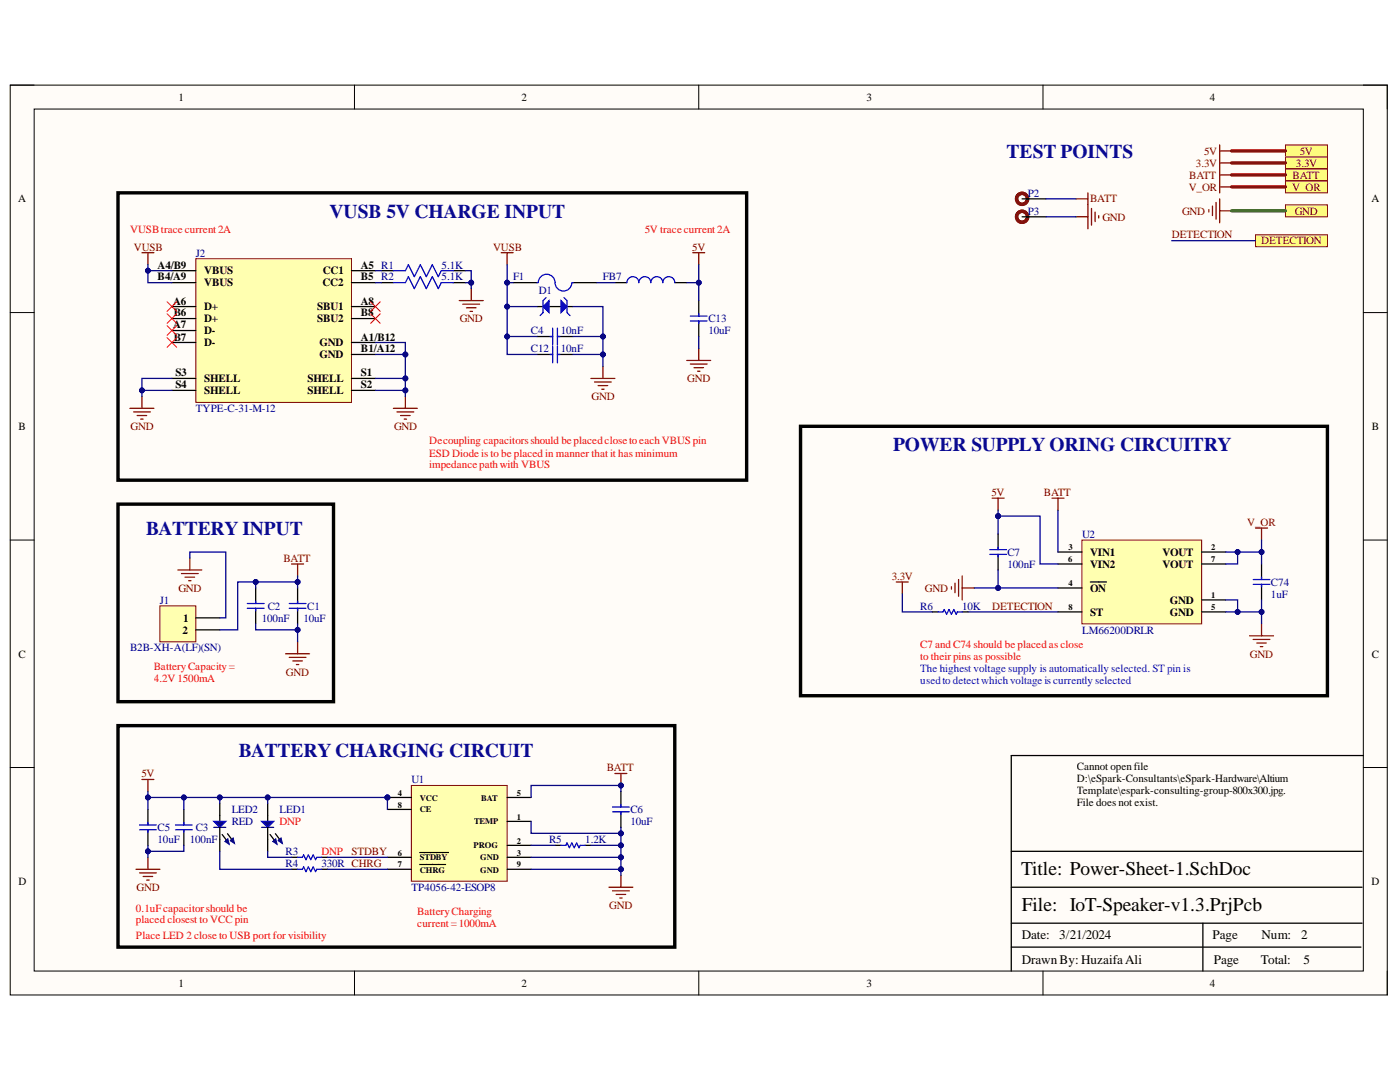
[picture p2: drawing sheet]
<svg xmlns="http://www.w3.org/2000/svg" width="279mm" height="216mm" viewBox="0 0 279 216" stroke-linecap="round" stroke-linejoin="round" font-family="sans-serif">
<defs><g id="words">
<g font-size="3.9" fill="#0b0b8e">
<text x="200.9" y="31.4">TEST POINTS</text>
<text x="65.8" y="43.4">VUSB 5V CHARGE INPUT</text>
<text x="178.2" y="90">POWER SUPPLY ORING CIRCUITRY</text>
<text x="29.2" y="106.7">BATTERY INPUT</text>
<text x="47.7" y="151">BATTERY CHARGING CIRCUIT</text>
</g>
<g font-size="3.9">
<text x="203.8" y="174.5">Title: Power-Sheet-1.SchDoc</text>
<text x="203.9" y="181.7">File: IoT-Speaker-v1.3.PrjPcb</text>
</g>
<g font-size="2.6">
<text x="203.9" y="187.5">Date:</text>
<text x="211.4" y="187.5">3/21/2024</text>
<text x="242" y="187.5">Page</text>
<text x="251.8" y="187.5">Num:</text>
<text x="259.7" y="187.5">2</text>
<text x="203.9" y="192.3">Drawn By: HuzaifaAli</text>
<text x="242.2" y="192.3">Page</text>
<text x="251.6" y="192.3">Total:</text>
<text x="260.2" y="192.3">5</text>
</g>
<g font-size="2.2">
<text x="35.6" y="20.1">1</text>
<text x="104.1" y="20.1">2</text>
<text x="172.9" y="20.1">3</text>
<text x="241.5" y="20.1">4</text>
<text x="3.6" y="40.4">A</text>
<text x="273.7" y="40.4">A</text>
<text x="31.5" y="53.6">A4/B9</text>
<text x="72" y="53.6">A5 R1</text>
<text x="31.5" y="55.9">B4/A9</text>
<text x="40.8" y="54.8">VBUS</text>
<text x="40.8" y="57.1">VBUS</text>
<text x="64.3" y="57.1">CC2</text>
<text x="64.4" y="54.8">CC1</text>
<text x="72" y="55.9">B5 R2</text>
<text x="34.6" y="60.8">A6</text>
<text x="34.6" y="65.5">A7</text>
<text x="34.7" y="63.1">B6</text>
<text x="40.8" y="61.9">D+</text>
<text x="40.8" y="64.3">D+</text>
<text x="63.3" y="61.9">SBU1</text>
<text x="63.3" y="64.3">SBU2</text>
<text x="72" y="60.8">A8</text>
<text x="72" y="63.1">B8</text>
<text x="34.7" y="68">B7</text>
<text x="40.8" y="66.7">D-</text>
<text x="40.8" y="69.1">D-</text>
<text x="63.8" y="69.1">GND</text>
<text x="63.8" y="71.5">GND</text>
<text x="72" y="68">A1/B12</text>
<text x="72" y="70.3">B1/A12</text>
<text x="35" y="75.1">S3</text>
<text x="35" y="77.5">S4</text>
<text x="40.8" y="76.2">SHELL</text>
<text x="61.4" y="76.2">SHELL</text>
<text x="72" y="75.1">S1</text>
<text x="72" y="77.5">S2</text>
<text x="40.8" y="78.7">SHELL</text>
<text x="61.4" y="78.7">SHELL</text>
<text x="3.7" y="85.8">B</text>
<text x="273.8" y="85.8">B</text>
<text x="217.5" y="110.9">VIN1</text>
<text x="217.5" y="113.3">VIN2</text>
<text x="232" y="110.9">VOUT</text>
<text x="232" y="113.3">VOUT</text>
<text x="217.5" y="118.1">ON</text>
<text x="36.5" y="124.1">1</text>
<text x="217.5" y="122.9">ST</text>
<text x="233.4" y="120.4">GND</text>
<text x="233.4" y="122.9">GND</text>
<text x="3.7" y="131.3">C</text>
<text x="36.4" y="126.4">2</text>
<text x="273.8" y="131.3">C</text>
<text x="214.9" y="153.7">Cannot openfile</text>
<text x="214.9" y="156">D:\eSpark-Consultants\eSpark-Hardware\Altium</text>
<text x="214.9" y="158.5">Template\espark-consulting-group-800x300.jpg.</text>
<text x="214.9" y="160.8">File does not exist.</text>
<text x="3.7" y="176.6">D</text>
<text x="273.7" y="176.6">D</text>
<text x="35.6" y="196.9">1</text>
<text x="104.1" y="196.9">2</text>
<text x="172.9" y="196.9">3</text>
<text x="241.5" y="196.9">4</text>
</g>
<g font-size="2.2" fill="#800000">
<text x="237.3" y="35.7">BATT</text>
<text x="238.7" y="33.3">3.3V</text>
<text x="240.3" y="30.8">5V</text>
<text x="258" y="35.7">BATT</text>
<text x="258.6" y="33.3">3.3V</text>
<text x="259.4" y="30.8">5V</text>
<text x="217.5" y="40.4">BATT</text>
<text x="237.2" y="38">V_OR</text>
<text x="257.9" y="38">V_OR</text>
<text x="220" y="44">GND</text>
<text x="233.9" y="47.6">DETECTION</text>
<text x="235.9" y="42.8">GND</text>
<text x="258.4" y="42.8">GND</text>
<text x="26.7" y="50">VUSB</text>
<text x="98.4" y="50">VUSB</text>
<text x="138.2" y="50">5V</text>
<text x="251.7" y="48.8">DETECTION</text>
<text x="91.7" y="64.3">GND</text>
<text x="137.1" y="76.2">GND</text>
<text x="118" y="79.9">GND</text>
<text x="26" y="85.8">GND</text>
<text x="78.6" y="85.8">GND</text>
<text x="197.8" y="99">5V</text>
<text x="208.3" y="99">BATT</text>
<text x="248.9" y="105">V_OR</text>
<text x="56.6" y="112.1">BATT</text>
<text x="35.6" y="118.1">GND</text>
<text x="178" y="115.7">3.3V</text>
<text x="184.6" y="118.1">GND</text>
<text x="198" y="121.6">DETECTION</text>
<text x="249.4" y="131.3">GND</text>
<text x="57.1" y="134.8">GND</text>
<text x="28.2" y="155.1">5V</text>
<text x="121.1" y="153.9">BATT</text>
<text x="70.2" y="170.6">STDBY</text>
<text x="27.2" y="177.8">GND</text>
<text x="121.6" y="181.4">GND</text>
</g>
<g font-size="2.2" fill="#000080">
<text x="205.1" y="39.2">P2</text>
<text x="205.1" y="42.8">P3</text>
<text x="39.1" y="51.2">J2</text>
<text x="88.1" y="53.6">5.1K</text>
<text x="88.1" y="55.9">5.1K</text>
<text x="102.4" y="55.9">F1</text>
<text x="107.5" y="58.7">D1</text>
<text x="120.3" y="55.9">FB7</text>
<text x="141.4" y="64.3">C13</text>
<text x="105.9" y="66.7">C4</text>
<text x="105.9" y="70.3">C12</text>
<text x="111.9" y="66.7">10nF</text>
<text x="111.9" y="70.3">10nF</text>
<text x="141.4" y="66.7">10uF</text>
<text x="39.1" y="82.2">TYPE-C-31-M-12</text>
<text x="215.9" y="107.3">U2</text>
<text x="201.1" y="110.9">C7</text>
<text x="201.1" y="113.3">100nF</text>
<text x="253.7" y="116.9">C74</text>
<text x="253.7" y="119.3">1uF</text>
<text x="31.9" y="120.4">J1</text>
<text x="52.3" y="124.1">100nF</text>
<text x="53.4" y="121.6">C2</text>
<text x="60.5" y="124.1">10uF</text>
<text x="61.3" y="121.6">C1</text>
<text x="183.6" y="121.6">R6</text>
<text x="192" y="121.6">10K</text>
<text x="26" y="130">B2B-XH-A(LF)(SN)</text>
<text x="215.9" y="126.4">LM66200DRLR</text>
<text x="82.1" y="156.3">U1</text>
<text x="31.5" y="165.8">C5</text>
<text x="39.1" y="165.8">C3</text>
<text x="46.2" y="162.3">LED2</text>
<text x="46.2" y="164.6">RED</text>
<text x="55.8" y="162.3">LED1</text>
<text x="125.8" y="162.3">C6</text>
<text x="125.8" y="164.6">10uF</text>
<text x="31.5" y="168.3">10uF</text>
<text x="37.9" y="168.3">100nF</text>
<text x="57" y="173">R4</text>
<text x="57" y="170.6">R3</text>
<text x="64.2" y="173">330R CHRG</text>
<text x="109.6" y="168.3">R5</text>
<text x="116.8" y="168.3">1.2K</text>
<text x="82.1" y="177.8">TP4056-42-ESOP8</text>
</g>
<g font-size="2.2" fill="#f00">
<text x="26" y="46.4">VUSBtrace current 2A</text>
<text x="128.7" y="46.4">5V trace current 2A</text>
<text x="85.6" y="88.7">Decoupling capacitorsshould beplacedcloseto eachVBUSpin</text>
<text x="85.6" y="91.1">ESD Diode is to be placed in manner that it has minimum</text>
<text x="85.6" y="93.5">impedance path with VBUS</text>
<text x="183.6" y="129.3">C7 and C74 should be placed as close</text>
<text x="183.6" y="131.7">to their pins as possible</text>
<text x="30.7" y="133.6">BatteryCapacity=</text>
<text x="30.7" y="136">4.2V 1500mA</text>
<text x="55.8" y="164.6">DNP</text>
<text x="64.2" y="170.6">DNP</text>
<text x="27.1" y="181.9">0.1uFcapacitorshould be</text>
<text x="27.1" y="184.3">placed closest to VCC pin</text>
<text x="83.3" y="182.6">BatteryCharging</text>
<text x="83.3" y="184.9">current =1000mA</text>
<text x="27.1" y="187.4">Place LED 2 close to USB port for visibility</text>
</g>
<g font-size="2.2" fill="#00f">
<text x="183.6" y="134">The highest voltage supply is automatically selected. ST pin is</text>
<text x="183.6" y="136.5">usedto detectwhichvoltageis currently selected</text>
</g>
<g font-size="1.7">
<text x="213.2" y="112.2">6</text>
<text x="213.2" y="109.8">3</text>
<text x="241.7" y="109.8">2</text>
<text x="241.7" y="112.2">7</text>
<text x="213.2" y="117">4</text>
<text x="241.7" y="119.3">1</text>
<text x="213.2" y="121.8">8</text>
<text x="241.7" y="121.8">5</text>
<text x="79.4" y="158.8">4</text>
<text x="79.4" y="161.2">8</text>
<text x="83.8" y="159.7">VCC</text>
<text x="96" y="159.7">BAT</text>
<text x="103.2" y="158.8">5</text>
<text x="83.8" y="162.1">CE</text>
<text x="94.6" y="164.5">TEMP</text>
<text x="103.2" y="163.5">1</text>
<text x="79.4" y="170.7">6</text>
<text x="79.4" y="173.1">7</text>
<text x="83.8" y="171.7">STDBY</text>
<text x="94.5" y="169.3">PROG</text>
<text x="95.8" y="171.7">GND</text>
<text x="103.2" y="168.4">2</text>
<text x="103.2" y="170.7">3</text>
<text x="103.2" y="173.1">9</text>
<text x="83.8" y="174.1">CHRG</text>
<text x="95.8" y="174.1">GND</text>
</g>
</g></defs>
<path d="M2 17h274.9v181.5h-274.9z" fill-rule="evenodd" fill="#fffcf8"/>
<path d="M2 17h274.9v181.5h-274.9z" fill="none" stroke="#000" stroke-width=".2"/>
<path d="M6.8 21.8h265.3v172h-265.3z" fill-rule="evenodd" fill="#fffcf8"/>
<g fill="none" stroke="#000" stroke-width=".2">
<path d="M2 17h4.8M70.7 17v4.8M139.4 17v4.8M208.2 17v4.8M272.1 17h4.8v4.8M6.8 21.8h265.3v172h-265.3zM2 62.4h4.8M272.1 62.4h4.8M2 107.8h4.8M272.1 107.8h4.8M2 153.1h4.8M272.1 153.1h4.8"/>
<path d="M70.7 193.8v4.7M139.5 193.8v4.7M208.2 193.8v4.7M276.9 193.8v4.7"/>
</g>
<path d="M272.1 150.8h-70.3v43M201.8 177h70M201.8 169.9h70M201.8 189h69.8M201.8 184.2h70M240.1 184.2v9.6" fill="none" stroke="#000" stroke-width=".25"/>
<path d="M39.1 51.6h31v28.7h-31z" fill-rule="evenodd" fill="#ffffb0"/>
<path d="M39.1 51.6h31v28.7h-31z" fill="none" stroke="#800000" stroke-width=".2"/>
<g fill="none" stroke="#000" stroke-width=".25">
<path d="M34.3 54h4.8M34.3 56.4h4.8M70.1 54h4.8M70.1 56.4h4.8M76.1 54h2.4M76.1 56.4h2.4M90.5 54h2.3M90.5 56.4h2.3M102.4 56.4h4.8M114.4 56.4h4.7M122.7 56.4h2.4M134.7 56.4h2.4"/>
<path d="M34.3 68.3h4.8M34.3 61.2h4.8M34.3 66h4.8M34.3 63.6h4.8M34.3 75.5h4.8M34.3 77.9h4.8M70.1 68.3h4.8M70.1 61.2h4.8M70.1 70.7h4.8M70.1 63.6h4.8M70.1 75.5h4.8M70.1 77.9h4.8"/>
</g>
<g fill="none" stroke="#800000" stroke-width=".25">
<path d="M28.3 50.4h2.4M29.5 50.4v2.4M91.7 60h4.7M94 57.6v2.4M138.3 50.4h2.3M139.4 50.4v2.4M28.3 79.1v2.4M80.9 79.1v2.4M92.4 60.7h3.3M93.1 61.4h1.9M93.8 62.1h.5M117.9 75.5h4.8"/>
<path d="M118.7 76.2h3.3M119.4 76.9h1.9M120.1 77.7h.5M120.3 73.1v2.4M25.9 81.5h4.8M26.7 82.2h3.3M27.4 82.9h1.9M28.1 83.6h.5M78.5 81.5h4.8M79.2 82.2h3.4M79.9 82.9h2M80.7 83.6h.4"/>
</g>
<path d="M33.3 60.2l2 1.9M33.3 62.6l2 1.9M33.3 65l2 1.9M33.3 67.4l2 1.9M35.3 60.2l-2 1.9M35.3 62.6l-2 1.9M35.3 65l-2 1.9M35.3 67.4l-2 1.9M74 60.2l1.9 1.9M74 62.6l1.9 1.9M75.9 60.2l-1.9 1.9M75.9 62.6l-1.9 1.9" fill="none" stroke="#f00" stroke-width=".2"/>
<path d="M23.5 38.5h125.5v57.3h-125.5z" fill="none" stroke="#000" stroke-width=".68"/>
<path d="M78.5 56.4h2.4l.6-1.2 1.2 2.4 1.2-2.4 1.2 2.4 1.2-2.4 1.2 2.4 .6-1.2h2.4M78.5 54h2.4l.6-1.2 1.2 2.4 1.2-2.4 1.2 2.4 1.2-2.4 1.2 2.4 .6-1.2h2.4M107.2 56.4h.2M107.4 56.3a1.67 1.67 0 0 1 1.7-1.6 1.67 1.67 0 0 1 1.7 1.7 1.67 1.67 0 0 0 1.6 1.7 1.67 1.67 0 0 0 1.7-1.6M114.1 56.4h.3M125.1 56.4a1.2 1.2 0 0 1 1.2-1.2 1.2 1.2 0 0 1 1.2 1.2 1.19 1.19 0 0 1 1.2-1.2 1.19 1.19 0 0 1 1.2 1.2 1.19 1.19 0 0 1 1.2-1.2 1.19 1.19 0 0 1 1.2 1.2 1.19 1.19 0 0 1 1.2-1.2 1.19 1.19 0 0 1 1.2 1.2" fill="none" stroke="#00f" stroke-width=".25"/>
<circle cx="77.3" cy="159.1" r=".48" fill="#000080"/>
<circle cx="77.3" cy="159.1" r=".48" fill="none" stroke="#000080" stroke-width=".2"/>
<path d="M82.1 156.7h19.1v19.1h-19.1z" fill-rule="evenodd" fill="#ffffb0"/>
<path d="M82.1 156.7h19.1v19.1h-19.1z" fill="none" stroke="#800000" stroke-width=".2"/>
<path d="M77.3 159.1h4.8M101.2 163.9h4.8M101.2 168.7h4.8M101.2 171.1h4.8" fill="none" stroke="#000" stroke-width=".25"/>
<circle cx="77.3" cy="159.1" r=".48" fill="#000080"/>
<circle cx="77.3" cy="159.1" r=".48" fill="none" stroke="#000080" stroke-width=".2"/>
<path d="M101.2 159.1h4.8M53.4 160.3v3.6M53.4 167.5v2.4M77.3 171.1h4.8M77.3 161.5h4.8M77.3 173.5h4.8M83.8 170.1h5.7M83.8 172.5h5.1M101.2 173.5h4.8" fill="none" stroke="#000" stroke-width=".25"/>
<path d="M52.2 163.9h2.4l-1.2 1.2z" fill="#0c0087"/>
<path d="M52.2 163.9h2.4l-1.2 1.2z" fill="none" stroke="#00f" stroke-width=".25"/>
<path d="M52.2 165.1h2.4" fill="none" stroke="#11037f" stroke-width=".25"/>
<path d="M53.4 165.1v2.4M55 166.4l.8 1.1" fill="none" stroke="#000" stroke-width=".25"/>
<path d="M55.5 167.8l.6-.6 .3 1.1-.9-.5 .3-.3z" fill-rule="evenodd" fill="#0c0087"/>
<path d="M55.5 167.8l.6-.6 .3 1.1-.9-.5 .3-.3z" fill="none" stroke="#0c0087" stroke-width=".2"/>
<path d="M53.9 166.5l.8 1.1" fill="none" stroke="#000" stroke-width=".25"/>
<path d="M54.5 167.9l.5-.5 .3 1.1-.8-.6 .2-.3z" fill-rule="evenodd" fill="#0c0087"/>
<path d="M54.5 167.9l.5-.5 .3 1.1-.8-.6 .2-.3z" fill="none" stroke="#0c0087" stroke-width=".2"/>
<path d="M43.9 160.3v3.6M43.9 167.5v2.4" fill="none" stroke="#000" stroke-width=".25"/>
<path d="M42.7 163.9h2.4l-1.2 1.2z" fill="#0c0087"/>
<path d="M42.7 163.9h2.4l-1.2 1.2z" fill="none" stroke="#00f" stroke-width=".25"/>
<path d="M42.7 165.1h2.4" fill="none" stroke="#11037f" stroke-width=".25"/>
<path d="M43.9 165.1v2.4M45.4 166.4l.8 1.1" fill="none" stroke="#000" stroke-width=".25"/>
<path d="M46 167.8l.5-.6 .3 1.1-.8-.5 .2-.3z" fill-rule="evenodd" fill="#0c0087"/>
<path d="M46 167.8l.5-.6 .3 1.1-.8-.5 .2-.3z" fill="none" stroke="#0c0087" stroke-width=".2"/>
<path d="M44.3 166.5l.9 1.1" fill="none" stroke="#000" stroke-width=".25"/>
<path d="M44.9 167.9l.6-.5 .3 1.1-.9-.6 .3-.3z" fill-rule="evenodd" fill="#0c0087"/>
<path d="M44.9 167.9l.6-.5 .3 1.1-.9-.6 .3-.3z" fill="none" stroke="#0c0087" stroke-width=".2"/>
<path d="M122.7 154.3h2.4M123.9 154.3v2.4M27.1 173.5h4.8M27.8 174.2h3.4M28.6 174.9h1.9M29.3 175.6h.5M29.5 171.1v2.4M121.5 177h4.8M122.2 177.8h3.4M123 178.5h1.9M123.7 179.2h.5M123.9 174.6v2.4" fill="none" stroke="#800000" stroke-width=".25"/>
<circle cx="123.9" cy="156.7" r=".48" fill="#000080"/>
<circle cx="123.9" cy="156.7" r=".48" fill="none" stroke="#000080" stroke-width=".2"/>
<path d="M59.4 117.3v3.1M59.4 121.4v3.1M110.8 168.7h1.2M116.7 168.7h1.2" fill="none" stroke="#000" stroke-width=".25"/>
<path d="M59.4 119.9v.5M57.7 120.4h3.4M57.7 121.4h3.4M59.4 121.4v.5M112 168.7h.9l.3-.5 .4 1 .5-1 .5 1 .5-1 .4 1 .3-.5h.9" fill="none" stroke="#00f" stroke-width=".25"/>
<path d="M35.5 113.7h4.8M36.2 114.4h3.4M36.9 115.2h1.9M37.6 115.9h.5M37.9 111.3v2.4M58.2 112.5h2.4M59.4 112.5v2.4M57 130.5h4.8M57.7 131.2h3.4M58.4 131.9h1.9M59.2 132.6h.4M59.4 128.1v2.4" fill="none" stroke="#800000" stroke-width=".25"/>
<path d="M31.9 120.9h7.2v7.2h-7.2z" fill-rule="evenodd" fill="#ffffb0"/>
<path d="M31.9 120.9h7.2v7.2h-7.2z" fill="none" stroke="#800000" stroke-width=".2"/>
<path d="M139.4 60v3.1M139.4 64v3.1M51 117.3v3.1M39.1 123.3h4.8M39.1 125.7h4.8M51 121.4v3.1M36.7 161.5v3.1M36.7 165.6v3.1M58.2 171.1h1.2M58.2 173.5h1.2M64.2 173.5h1.2M64.2 171.1h1.2" fill="none" stroke="#000" stroke-width=".25"/>
<path d="M23.5 100.6h43.1v39.4h-43.1zM23.5 144.8h111.2v44.2h-111.2z" fill="none" stroke="#000" stroke-width=".68"/>
<g fill="none" stroke="#00f" stroke-width=".25">
<path d="M137.8 63.1h3.3M137.8 64h3.3M139.4 62.6v.5M139.4 64v.5M51 119.9v.5M49.4 120.4h3.3M49.4 121.4h3.3M51 121.4v.5M35 164.6h3.4M35 165.6h3.4M36.7 164.1v.5M36.7 165.6v.4"/>
<path d="M59.4 171.1h.9l.3-.5 .5 .9 .4-.9 .5 .9 .5-.9 .5 .9 .2-.4h1M59.4 173.5h.9l.3-.5 .5 .9 .4-.9 .5 .9 .5-.9 .5 .9 .2-.4h1"/>
</g>
<g fill="none" stroke="#800000" stroke-width=".25">
<path d="M100 50.4h2.4M101.2 50.4v2.4M137.1 71.9h4.7M137.8 72.6h3.3M138.5 73.4h1.9M139.2 74.1h.5M139.4 69.5v2.4M198 99.4h2.4M199.2 99.4v2.4M250.6 105.4h2.4M251.8 105.4v2.4M28.3 155.5h2.4"/>
<path d="M29.5 155.5v2.4"/>
</g>
<path d="M215.9 107.8h23.9v16.7h-23.9z" fill-rule="evenodd" fill="#ffffb0"/>
<path d="M215.9 107.8h23.9v16.7h-23.9z" fill="none" stroke="#800000" stroke-width=".2"/>
<g fill="none" stroke="#000" stroke-width=".25">
<path d="M211.1 110.1h4.8M211.1 117.3h4.8M211.1 112.5h4.8M217.6 116.1h3.2M239.8 119.7h4.8M239.8 110.1h4.8M239.8 112.5h4.8M251.8 112.5v3.1M251.8 116.6v3.1M186.1 122.1h1.1M192 122.1h1.2M211.1 122.1h4.8"/>
<path d="M239.8 122.1h4.8"/>
</g>
<path d="M178.9 116.1h2.4M180.1 116.1v2.4M189.9 117.1v.5M190.6 116.4v1.9M191.3 115.6v3.4M192 114.9v4.8M192 117.3h2.4M249.4 126.9h4.8M250.1 127.6h3.3M250.8 128.3h1.9M251.5 129h.5M251.8 124.5v2.4" fill="none" stroke="#800000" stroke-width=".25"/>
<path d="M250.1 115.6h3.3M250.1 116.6h3.3M251.8 115.2v.4M251.8 116.6v.5M187.2 122.1h1l.2-.5 .5 1 .5-1 .5 1 .5-1 .4 1 .3-.5h.9" fill="none" stroke="#00f" stroke-width=".25"/>
<path d="M159.8 85.1h105.1v53.7h-105.1z" fill="none" stroke="#000" stroke-width=".68"/>
<path d="M256.5 28.9h8.4v2.4h-8.4z" fill-rule="evenodd" fill="#ffff80"/>
<path d="M256.5 28.9h8.4v2.4h-8.4z" fill="none" stroke="#800000" stroke-width=".2"/>
<path d="M243.4 28.9v2.4M243.4 30.1h2.4" fill="none" stroke="#800000" stroke-width=".25"/>
<path d="M256.5 31.3h8.4v2.4h-8.4z" fill-rule="evenodd" fill="#ffff80"/>
<path d="M256.5 31.3h8.4v2.4h-8.4z" fill="none" stroke="#800000" stroke-width=".2"/>
<path d="M243.4 31.3v2.4M243.4 32.5h2.4" fill="none" stroke="#800000" stroke-width=".25"/>
<path d="M256.5 33.7h8.4v2.4h-8.4z" fill-rule="evenodd" fill="#ffff80"/>
<path d="M256.5 33.7h8.4v2.4h-8.4z" fill="none" stroke="#800000" stroke-width=".2"/>
<path d="M243.4 33.7v2.4M243.4 34.9h2.4" fill="none" stroke="#800000" stroke-width=".25"/>
<path d="M256.5 36.1h8.4v2.4h-8.4z" fill-rule="evenodd" fill="#ffff80"/>
<path d="M256.5 36.1h8.4v2.4h-8.4z" fill="none" stroke="#800000" stroke-width=".2"/>
<path d="M243.4 36.1v2.4M243.4 39.7v4.8M243.4 37.3h2.4M241.3 41.8v.5M242 41.1v1.9M242.7 40.4v3.3M243.4 42.1h2.4" fill="none" stroke="#800000" stroke-width=".25"/>
<path d="M256.5 40.9h8.4v2.4h-8.4z" fill-rule="evenodd" fill="#ffff80"/>
<path d="M256.5 40.9h8.4v2.4h-8.4z" fill="none" stroke="#800000" stroke-width=".2"/>
<path d="M214.7 39.7h2.4M217.1 38.5v2.4" fill="none" stroke="#800000" stroke-width=".25"/>
<circle cx="204" cy="39.7" r="1.1" fill="none" stroke="#5b0f00" stroke-width=".68"/>
<path d="M204 39.7h4.8" fill="none" stroke="#000" stroke-width=".25"/>
<path d="M250.6 46.8h14.3v2.4h-14.3z" fill-rule="evenodd" fill="#ffff80"/>
<path d="M250.6 46.8h14.3v2.4h-14.3z" fill="none" stroke="#800000" stroke-width=".2"/>
<path d="M214.7 43.3h2.4M217.1 40.9v4.7M217.8 41.6v3.3M218.6 42.3v1.9M219.3 43v.5" fill="none" stroke="#800000" stroke-width=".25"/>
<circle cx="204" cy="43.3" r="1.1" fill="none" stroke="#5b0f00" stroke-width=".68"/>
<g fill="none" stroke="#000" stroke-width=".25">
<path d="M204 43.3h4.8M107.2 67.1h3.1M107.2 70.7h3.1M107.2 61.2h1.2M109.6 61.2h2.4M111.2 67.1h3.2M111.2 70.7h3.2M113.2 61.2h1.2M199.2 106.6v3.1M199.2 110.6v3.1M123.9 157.9v3.1M29.5 161.5v3.1"/>
<path d="M29.5 165.6v3.1M123.9 162v3.1"/>
</g>
<g fill="none" stroke="#00f" stroke-width=".25">
<path d="M109 59.4l-.6 .6v2.4l-.6 .6M112.6 59.4l.6 .6v2.4l.6 .6M109.8 67.1h.5M109.8 70.7h.5M110.3 65.5v3.3M110.3 69.1v3.3M111.2 65.5v3.3M111.2 69.1v3.3M111.2 67.1h.5M111.2 70.7h.5M197.5 109.7h3.4M197.5 110.6h3.4"/>
<path d="M199.2 109.2v.5M199.2 110.6v.5M27.8 164.6h3.4M27.8 165.6h3.4M29.5 164.1v.5M29.5 165.6v.4M122.2 161h3.4M122.2 162h3.4M123.9 160.6v.4M123.9 162v.5"/>
</g>
<path d="M108.4 61.2l1.2-1.2v2.4z" fill="#00f"/>
<path d="M108.4 61.2l1.2-1.2v2.4z" fill="none" stroke="#00f" stroke-width=".25"/>
<path d="M112 60l1.2 1.2-1.2 1.2z" fill="#00f"/>
<path d="M112 60l1.2 1.2-1.2 1.2z" fill="none" stroke="#00f" stroke-width=".25"/>
<path d="M209.9 99.4h2.4M211.1 99.4v2.4" fill="none" stroke="#800000" stroke-width=".25"/>
<path d="M74.9 70.7h6" fill="none" stroke="#000080" stroke-width=".25"/>
<circle cx="80.9" cy="70.7" r=".48" fill="#000080"/>
<circle cx="80.9" cy="70.7" r=".48" fill="none" stroke="#000080" stroke-width=".2"/>
<path d="M74.9 75.5h6" fill="none" stroke="#000080" stroke-width=".25"/>
<circle cx="80.9" cy="75.5" r=".48" fill="#000080"/>
<circle cx="80.9" cy="75.5" r=".48" fill="none" stroke="#000080" stroke-width=".2"/>
<path d="M29.5 54h4.8" fill="none" stroke="#000080" stroke-width=".25"/>
<circle cx="29.5" cy="54" r=".48" fill="#000080"/>
<circle cx="29.5" cy="54" r=".48" fill="none" stroke="#000080" stroke-width=".2"/>
<path d="M74.9 54h1.2M74.9 56.4h1.2M92.8 54h1.2v2.4" fill="none" stroke="#000080" stroke-width=".25"/>
<circle cx="94" cy="56.4" r=".48" fill="#000080"/>
<circle cx="94" cy="56.4" r=".48" fill="none" stroke="#000080" stroke-width=".2"/>
<path d="M92.8 56.4h1.2v1.2" fill="none" stroke="#000080" stroke-width=".25"/>
<circle cx="94" cy="56.4" r=".48" fill="#000080"/>
<circle cx="94" cy="56.4" r=".48" fill="none" stroke="#000080" stroke-width=".2"/>
<path d="M34.3 75.5h-6v2.4" fill="none" stroke="#000080" stroke-width=".25"/>
<circle cx="28.3" cy="77.9" r=".48" fill="#000080"/>
<circle cx="28.3" cy="77.9" r=".48" fill="none" stroke="#000080" stroke-width=".2"/>
<path d="M34.3 77.9h-6v1.2" fill="none" stroke="#000080" stroke-width=".25"/>
<circle cx="28.3" cy="77.9" r=".48" fill="#000080"/>
<circle cx="28.3" cy="77.9" r=".48" fill="none" stroke="#000080" stroke-width=".2"/>
<path d="M80.9 77.9v1.2" fill="none" stroke="#000080" stroke-width=".25"/>
<circle cx="80.9" cy="77.9" r=".48" fill="#000080"/>
<circle cx="80.9" cy="77.9" r=".48" fill="none" stroke="#000080" stroke-width=".2"/>
<path d="M101.2 52.8v3.6h1.2" fill="none" stroke="#000080" stroke-width=".25"/>
<circle cx="101.2" cy="56.4" r=".48" fill="#000080"/>
<circle cx="101.2" cy="56.4" r=".48" fill="none" stroke="#000080" stroke-width=".2"/>
<path d="M119.1 56.4h3.6M139.4 52.8v3.6h-2.3" fill="none" stroke="#000080" stroke-width=".25"/>
<circle cx="139.4" cy="56.4" r=".48" fill="#000080"/>
<circle cx="139.4" cy="56.4" r=".48" fill="none" stroke="#000080" stroke-width=".2"/>
<path d="M114.4 70.7h5.9v2.4M106 168.7h4.8" fill="none" stroke="#000080" stroke-width=".25"/>
<circle cx="120.3" cy="70.7" r=".48" fill="#000080"/>
<circle cx="120.3" cy="70.7" r=".48" fill="none" stroke="#000080" stroke-width=".2"/>
<path d="M114.4 67.1h5.9v3.6" fill="none" stroke="#000080" stroke-width=".25"/>
<circle cx="120.3" cy="67.1" r=".48" fill="#000080"/>
<circle cx="120.3" cy="67.1" r=".48" fill="none" stroke="#000080" stroke-width=".2"/>
<circle cx="120.3" cy="70.7" r=".48" fill="#000080"/>
<circle cx="120.3" cy="70.7" r=".48" fill="none" stroke="#000080" stroke-width=".2"/>
<path d="M139.4 56.4v3.6" fill="none" stroke="#000080" stroke-width=".25"/>
<circle cx="139.4" cy="56.4" r=".48" fill="#000080"/>
<circle cx="139.4" cy="56.4" r=".48" fill="none" stroke="#000080" stroke-width=".2"/>
<path d="M139.4 67.1v2.4M53.4 159.1v1.2M43.9 169.9v3.6h14.3M53.4 169.9v1.2h4.8M65.4 171.1h11.9M65.4 173.5h11.9" fill="none" stroke="#000080" stroke-width=".25"/>
<circle cx="53.4" cy="159.1" r=".48" fill="#000080"/>
<circle cx="53.4" cy="159.1" r=".48" fill="none" stroke="#000080" stroke-width=".2"/>
<path d="M43.9 159.1v1.2" fill="none" stroke="#000080" stroke-width=".25"/>
<circle cx="43.9" cy="159.1" r=".48" fill="#000080"/>
<circle cx="43.9" cy="159.1" r=".48" fill="none" stroke="#000080" stroke-width=".2"/>
<path d="M36.7 159.1v2.4" fill="none" stroke="#000080" stroke-width=".25"/>
<circle cx="36.7" cy="159.1" r=".48" fill="#000080"/>
<circle cx="36.7" cy="159.1" r=".48" fill="none" stroke="#000080" stroke-width=".2"/>
<path d="M29.5 157.9v1.2" fill="none" stroke="#000080" stroke-width=".25"/>
<circle cx="29.5" cy="159.1" r=".48" fill="#000080"/>
<circle cx="29.5" cy="159.1" r=".48" fill="none" stroke="#000080" stroke-width=".2"/>
<path d="M36.7 168.7v1.2h-7.2" fill="none" stroke="#000080" stroke-width=".25"/>
<circle cx="29.5" cy="169.9" r=".48" fill="#000080"/>
<circle cx="29.5" cy="169.9" r=".48" fill="none" stroke="#000080" stroke-width=".2"/>
<path d="M106 171.1h17.9" fill="none" stroke="#000080" stroke-width=".25"/>
<circle cx="123.9" cy="171.1" r=".48" fill="#000080"/>
<circle cx="123.9" cy="171.1" r=".48" fill="none" stroke="#000080" stroke-width=".2"/>
<path d="M106 173.5h17.9" fill="none" stroke="#000080" stroke-width=".25"/>
<circle cx="123.9" cy="173.5" r=".48" fill="#000080"/>
<circle cx="123.9" cy="173.5" r=".48" fill="none" stroke="#000080" stroke-width=".2"/>
<path d="M123.9 157.9v-1.2h-17.9v2.4" fill="none" stroke="#000080" stroke-width=".25"/>
<circle cx="123.9" cy="156.7" r=".48" fill="#000080"/>
<circle cx="123.9" cy="156.7" r=".48" fill="none" stroke="#000080" stroke-width=".2"/>
<path d="M106 163.9v2.4h17.9v-1.2" fill="none" stroke="#000080" stroke-width=".25"/>
<circle cx="123.9" cy="166.3" r=".48" fill="#000080"/>
<circle cx="123.9" cy="166.3" r=".48" fill="none" stroke="#000080" stroke-width=".2"/>
<path d="M123.9 166.3v2.4" fill="none" stroke="#000080" stroke-width=".25"/>
<circle cx="123.9" cy="166.3" r=".48" fill="#000080"/>
<circle cx="123.9" cy="166.3" r=".48" fill="none" stroke="#000080" stroke-width=".2"/>
<circle cx="123.9" cy="168.7" r=".48" fill="#000080"/>
<circle cx="123.9" cy="168.7" r=".48" fill="none" stroke="#000080" stroke-width=".2"/>
<path d="M37.9 111.3v-1.2h7.2v13.2h-1.2M59.4 114.9v1.2" fill="none" stroke="#000080" stroke-width=".25"/>
<circle cx="59.4" cy="116.1" r=".48" fill="#000080"/>
<circle cx="59.4" cy="116.1" r=".48" fill="none" stroke="#000080" stroke-width=".2"/>
<path d="M51 116.1v1.2" fill="none" stroke="#000080" stroke-width=".25"/>
<circle cx="51" cy="116.1" r=".48" fill="#000080"/>
<circle cx="51" cy="116.1" r=".48" fill="none" stroke="#000080" stroke-width=".2"/>
<path d="M59.4 124.5v1.2" fill="none" stroke="#000080" stroke-width=".25"/>
<circle cx="59.4" cy="125.7" r=".48" fill="#000080"/>
<circle cx="59.4" cy="125.7" r=".48" fill="none" stroke="#000080" stroke-width=".2"/>
<path d="M51 124.5v1.2h8.4v2.4" fill="none" stroke="#000080" stroke-width=".25"/>
<circle cx="59.4" cy="125.7" r=".48" fill="#000080"/>
<circle cx="59.4" cy="125.7" r=".48" fill="none" stroke="#000080" stroke-width=".2"/>
<path d="M199.2 101.8v1.2" fill="none" stroke="#000080" stroke-width=".25"/>
<circle cx="199.2" cy="103" r=".48" fill="#000080"/>
<circle cx="199.2" cy="103" r=".48" fill="none" stroke="#000080" stroke-width=".2"/>
<path d="M199.2 103h8.4v9.5h3.5" fill="none" stroke="#000080" stroke-width=".25"/>
<circle cx="199.2" cy="103" r=".48" fill="#000080"/>
<circle cx="199.2" cy="103" r=".48" fill="none" stroke="#000080" stroke-width=".2"/>
<path d="M199.2 103v3.6" fill="none" stroke="#000080" stroke-width=".25"/>
<circle cx="199.2" cy="103" r=".48" fill="#000080"/>
<circle cx="199.2" cy="103" r=".48" fill="none" stroke="#000080" stroke-width=".2"/>
<path d="M251.8 107.8v2.3" fill="none" stroke="#000080" stroke-width=".25"/>
<circle cx="251.8" cy="110.1" r=".48" fill="#000080"/>
<circle cx="251.8" cy="110.1" r=".48" fill="none" stroke="#000080" stroke-width=".2"/>
<path d="M247 110.1v2.4h-2.4" fill="none" stroke="#000080" stroke-width=".25"/>
<circle cx="247" cy="110.1" r=".48" fill="#000080"/>
<circle cx="247" cy="110.1" r=".48" fill="none" stroke="#000080" stroke-width=".2"/>
<path d="M199.2 113.7v3.6" fill="none" stroke="#000080" stroke-width=".25"/>
<circle cx="199.2" cy="117.3" r=".48" fill="#000080"/>
<circle cx="199.2" cy="117.3" r=".48" fill="none" stroke="#000080" stroke-width=".2"/>
<path d="M244.6 119.7h2.4v2.4" fill="none" stroke="#000080" stroke-width=".25"/>
<circle cx="247" cy="122.1" r=".48" fill="#000080"/>
<circle cx="247" cy="122.1" r=".48" fill="none" stroke="#000080" stroke-width=".2"/>
<path d="M251.8 119.7v2.4" fill="none" stroke="#000080" stroke-width=".25"/>
<circle cx="251.8" cy="122.1" r=".48" fill="#000080"/>
<circle cx="251.8" cy="122.1" r=".48" fill="none" stroke="#000080" stroke-width=".2"/>
<path d="M29.5 52.8v3.6h4.8M180.1 118.5v3.6h6M193.2 122.1h17.9" fill="none" stroke="#000080" stroke-width=".25"/>
<circle cx="29.5" cy="54" r=".48" fill="#000080"/>
<circle cx="29.5" cy="54" r=".48" fill="none" stroke="#000080" stroke-width=".2"/>
<path d="M74.9 68.3h6v9.6h-6" fill="none" stroke="#000080" stroke-width=".25"/>
<circle cx="80.9" cy="77.9" r=".48" fill="#000080"/>
<circle cx="80.9" cy="77.9" r=".48" fill="none" stroke="#000080" stroke-width=".2"/>
<circle cx="80.9" cy="75.5" r=".48" fill="#000080"/>
<circle cx="80.9" cy="75.5" r=".48" fill="none" stroke="#000080" stroke-width=".2"/>
<circle cx="80.9" cy="70.7" r=".48" fill="#000080"/>
<circle cx="80.9" cy="70.7" r=".48" fill="none" stroke="#000080" stroke-width=".2"/>
<path d="M245.8 30.1h10.7M245.8 32.5h10.7M245.8 34.9h10.7M245.8 37.3h10.7" fill="none" stroke="#980000" stroke-width=".68"/>
<path d="M245.8 42.1h10.7" fill="none" stroke="#38761d" stroke-width=".68"/>
<path d="M208.8 39.7h5.9M208.8 43.3h5.9M233.8 48h16.8M107.2 67.1h-6v3.6h6" fill="none" stroke="#000080" stroke-width=".25"/>
<circle cx="101.2" cy="67.1" r=".48" fill="#000080"/>
<circle cx="101.2" cy="67.1" r=".48" fill="none" stroke="#000080" stroke-width=".2"/>
<path d="M101.2 56.4v10.7" fill="none" stroke="#000080" stroke-width=".25"/>
<circle cx="101.2" cy="67.1" r=".48" fill="#000080"/>
<circle cx="101.2" cy="67.1" r=".48" fill="none" stroke="#000080" stroke-width=".2"/>
<circle cx="101.2" cy="61.2" r=".48" fill="#000080"/>
<circle cx="101.2" cy="61.2" r=".48" fill="none" stroke="#000080" stroke-width=".2"/>
<circle cx="101.2" cy="56.4" r=".48" fill="#000080"/>
<circle cx="101.2" cy="56.4" r=".48" fill="none" stroke="#000080" stroke-width=".2"/>
<path d="M101.2 61.2h6" fill="none" stroke="#000080" stroke-width=".25"/>
<circle cx="101.2" cy="61.2" r=".48" fill="#000080"/>
<circle cx="101.2" cy="61.2" r=".48" fill="none" stroke="#000080" stroke-width=".2"/>
<path d="M114.4 61.2h5.9v5.9" fill="none" stroke="#000080" stroke-width=".25"/>
<circle cx="120.3" cy="67.1" r=".48" fill="#000080"/>
<circle cx="120.3" cy="67.1" r=".48" fill="none" stroke="#000080" stroke-width=".2"/>
<path d="M211.1 101.8v8.3M117.9 168.7h6v5.9" fill="none" stroke="#000080" stroke-width=".25"/>
<circle cx="123.9" cy="168.7" r=".48" fill="#000080"/>
<circle cx="123.9" cy="168.7" r=".48" fill="none" stroke="#000080" stroke-width=".2"/>
<circle cx="123.9" cy="171.1" r=".48" fill="#000080"/>
<circle cx="123.9" cy="171.1" r=".48" fill="none" stroke="#000080" stroke-width=".2"/>
<circle cx="123.9" cy="173.5" r=".48" fill="#000080"/>
<circle cx="123.9" cy="173.5" r=".48" fill="none" stroke="#000080" stroke-width=".2"/>
<path d="M29.5 168.7v2.4" fill="none" stroke="#000080" stroke-width=".25"/>
<circle cx="29.5" cy="169.9" r=".48" fill="#000080"/>
<circle cx="29.5" cy="169.9" r=".48" fill="none" stroke="#000080" stroke-width=".2"/>
<path d="M29.5 161.5v-2.4h47.8v2.4" fill="none" stroke="#000080" stroke-width=".25"/>
<circle cx="29.5" cy="159.1" r=".48" fill="#000080"/>
<circle cx="29.5" cy="159.1" r=".48" fill="none" stroke="#000080" stroke-width=".2"/>
<circle cx="36.7" cy="159.1" r=".48" fill="#000080"/>
<circle cx="36.7" cy="159.1" r=".48" fill="none" stroke="#000080" stroke-width=".2"/>
<circle cx="43.9" cy="159.1" r=".48" fill="#000080"/>
<circle cx="43.9" cy="159.1" r=".48" fill="none" stroke="#000080" stroke-width=".2"/>
<circle cx="53.4" cy="159.1" r=".48" fill="#000080"/>
<circle cx="53.4" cy="159.1" r=".48" fill="none" stroke="#000080" stroke-width=".2"/>
<circle cx="77.3" cy="159.1" r=".48" fill="#000080"/>
<circle cx="77.3" cy="159.1" r=".48" fill="none" stroke="#000080" stroke-width=".2"/>
<path d="M59.4 117.3v-1.2h-12v9.6h-3.5" fill="none" stroke="#000080" stroke-width=".25"/>
<circle cx="51" cy="116.1" r=".48" fill="#000080"/>
<circle cx="51" cy="116.1" r=".48" fill="none" stroke="#000080" stroke-width=".2"/>
<circle cx="59.4" cy="116.1" r=".48" fill="#000080"/>
<circle cx="59.4" cy="116.1" r=".48" fill="none" stroke="#000080" stroke-width=".2"/>
<path d="M194.4 117.3h16.7" fill="none" stroke="#000080" stroke-width=".25"/>
<circle cx="199.2" cy="117.3" r=".48" fill="#000080"/>
<circle cx="199.2" cy="117.3" r=".48" fill="none" stroke="#000080" stroke-width=".2"/>
<path d="M244.6 122.1h7.2v2.4" fill="none" stroke="#000080" stroke-width=".25"/>
<circle cx="247" cy="122.1" r=".48" fill="#000080"/>
<circle cx="247" cy="122.1" r=".48" fill="none" stroke="#000080" stroke-width=".2"/>
<circle cx="251.8" cy="122.1" r=".48" fill="#000080"/>
<circle cx="251.8" cy="122.1" r=".48" fill="none" stroke="#000080" stroke-width=".2"/>
<path d="M244.6 110.1h7.2v2.4" fill="none" stroke="#000080" stroke-width=".25"/>
<circle cx="251.8" cy="110.1" r=".48" fill="#000080"/>
<circle cx="251.8" cy="110.1" r=".48" fill="none" stroke="#000080" stroke-width=".2"/>
<circle cx="247" cy="110.1" r=".48" fill="#000080"/>
<circle cx="247" cy="110.1" r=".48" fill="none" stroke="#000080" stroke-width=".2"/>
<use href="#words"/>
</svg>
